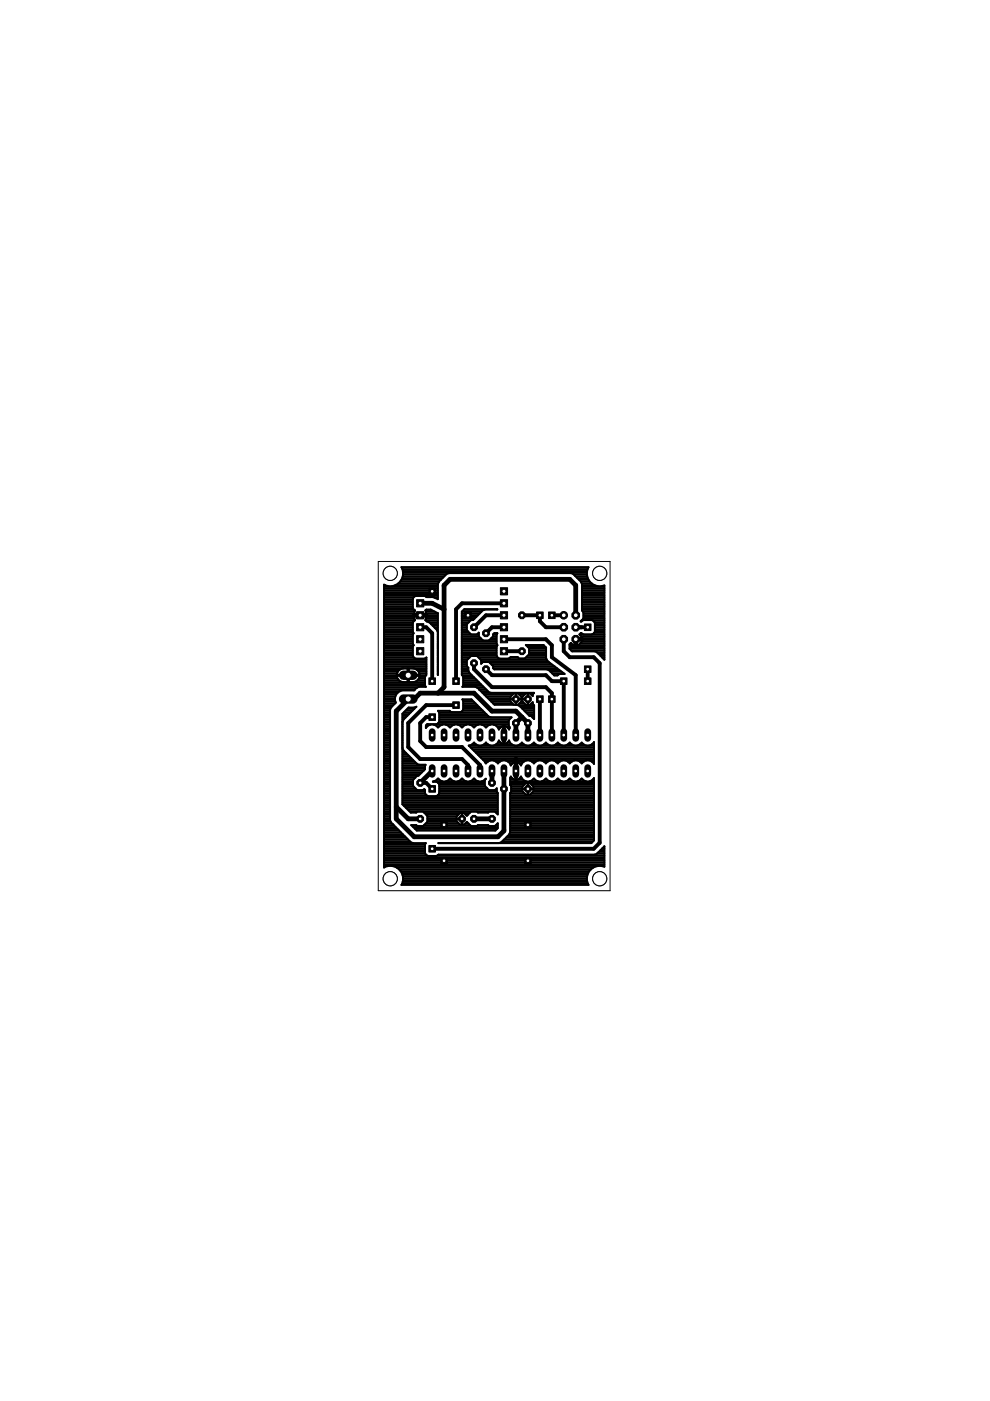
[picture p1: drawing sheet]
<svg xmlns="http://www.w3.org/2000/svg" width="210mm" height="297mm" viewBox="0 0 210 297" stroke-linecap="round" stroke-linejoin="round" font-family="sans-serif">
<g fill="none" stroke="#000" stroke-width=".42">
<path d="M81.4 136.8h6.3M81.4 130.4h11.4M81.4 139.8h9M81.4 139.4h6.4M81.4 139h6.1M81.4 138.7h6.1M81.4 138.3h6.1M81.4 137.9h6.1M81.4 137.5h6.1M81.4 137.2h6.1M81.4 136.4h6.1M81.4 136.1h6.1"/>
<path d="M81.4 135.7h6.1M81.4 135.3h6.1M81.4 134.9h6.1M81.4 134.6h6.1M81.4 134.2h6.2M81.4 133.8h6.1M81.4 133.4h6.1M81.4 133.1h6.1M81.4 132.7h6.1M81.4 132.3h6.1M81.4 131.9h6.2M81.4 131.6h6.5"/>
<path d="M81.4 131.2h6.5M81.4 130.8h6.5M81.4 130h6.5M81.4 129.7h6.5M81.4 129.3h6.4M81.4 128.9h6.2M81.4 128.6h6.1M81.4 128.2h6.1M81.4 127.8h6.1M81.4 127.4h6.1M81.4 127.1h6.1M81.4 126.7h6.3"/>
<path d="M81.4 126.3h11.4M81.4 125.9h11.4M81.4 125.6h11.4M81.4 125.2h11.4M81.4 124.8h11.4M81.4 124.4h11.4M81.4 124.1h.2M83.8 124.1h9M84.4 123.7a2.66 2.66 0 0 1-3 .3v59.9l1-.3h45.1l.6 .2v-4.4l-1.5 1.6-.5 .2h-33.1l-.5 .3h-1.7l-.3-.1M84.5 123.7h8.4M84.8 123.3h8.3M85.1 122.9h8.4"/>
<path d="M85.2 120.3h39.5M85.3 122.6a2.67 2.67 0 0 0-.2-2.4h39.7a2.6 2.6 0 0 0-.2 2.4M85.3 122.6l-.9 1.1M85.3 122.6h8.5M85.3 120.7h39.3M85.4 122.2h8.8M85.4 121.1h39.1M85.4 121.8h9.2M85.4 121.5h39M87.5 137.2v1.8l.4 .5 .3 .1h1.8l.4-.2M87.5 136.4l.2 .4M87.7 136.8l-.2 .4"/>
<path d="M87.9 131.6l-.4 .5v1.8l.2 .4-.2 .3v1.8M88 129.4l-.5-.6v-1.8l.4-.5 .3-.2h1.8l.4 .3h1.5l.9 .4v-3.2a5.7 5.7 0 0 1 2.4-2.3h25.9a6 6 0 0 1 2.3 2.3v5.7l.3 .3v1.3l-.6 .6 .2 .1 .4-.3h1.8l.3 .1 .3 .5v1.8l-.1 .3M88 129.4h.1M88 129.4v2.1M88 131.5h.1M88 131.5l-.1 .1M89.1 130.4v.1M90.2 129.4l.2-.2h.9l1.5 .8M90.2 131.5l.1 .1M90.2 129.4h.1M90.2 129.4v2.1M90.2 131.5h.1"/>
<path d="M90.3 131.6l.7 .4 1.6 1.6 .2 .4M90.3 131.6h2.5M90.3 131.2h2.5M90.3 130.8h2.5M90.3 130h2.5M90.3 129.7h1.9M90.3 129.3h1.2M90.4 139.4h.1M90.4 139.4v3.7l-.3 .5M91 131.9h1.8M91.4 132.3h1.4M91.8 132.7h1"/>
<path d="M92.1 126.7h.7M92.1 133.1h.7M92.5 133.4h.3M92.8 133.8h.1M92.8 136.8h.1M92.8 130l.1 13.1M92.8 139.8h.1M92.8 139.4h.1M92.8 139h.1M92.8 138.7h.1M92.8 138.3h.1M92.8 137.9h.1"/>
<path d="M92.8 137.5h.1M92.8 137.2h.1M92.8 136.4h.1M92.8 136.1h.1M92.8 135.7h.1M92.8 135.3h.1M92.8 134.9h.1M92.8 134.6h.1M92.8 134.2h.1M97.9 129.7l.6-.6 7 .1h-2.7l-.5 .2-2 2.1h-.4l-.9 .9v1.2l.9 .9h1.2l.4-.4M97.9 129.7v13.4l.3 .5M97.9 136.8h7.6"/>
<path d="M97.9 130.4h3.4M97.9 139.8h1.3M97.9 139.4h1.6M97.9 139h7.4M97.9 138.7h7.4M97.9 138.3h7.4M97.9 137.9h7.4M97.9 137.5h7.4M97.9 137.2h7.4M97.9 136.4h7.4M97.9 136.1h7.4M97.9 135.7h4.4"/>
<path d="M97.9 135.3h4M97.9 134.9h3.7M97.9 134.6h3.6M97.9 134.2h1.6M97.9 133.8h1.3M97.9 133.4h1.1M97.9 133.1h1.1M97.9 132.7h1.1M97.9 132.3h1.1M97.9 131.9h1.5M97.9 131.6h1.9M97.9 131.2h2.7"/>
<path d="M97.9 130.8h3.1M97.9 130h3.8M97.9 129.7h4.2M98.3 129.3h4.3M101.5 139.4h4M101.5 134.2h.1M101.5 134.1v.8l.9 .9h1.3l.9-.9v-.4l.2-.3h.6l-.1 2.2M101.8 139.8h14M103.8 135.7h1.5M104.2 135.3h1.1M104.5 134.9h.8M104.6 134.6h.7"/>
<path d="M105.3 137.2v1.8l.3 .5 .3 .1h1.9l.5-.3h1.4l.3 .3h1.3l.9-.9v-1.3l-.7-.6h3.7l.6 .5v2.1M105.3 136.4l.2 .4M105.5 136.8l-.2 .4M108.2 139.4h1.7M111.5 139.4h4.3M111.5 136.8h3.8M111.8 139h4M111.9 137.2h3.8M112.2 138.7h3.6M112.2 138.3h3.6M112.2 137.9h3.6M112.2 137.5h3.6"/>
<path d="M115.8 139.4l.3 .8M120.8 137.6l.5 .5h4.8l.5 .2M120.8 136.8h7.3M120.8 137.5h7.3M120.8 137.2h7.3M120.9 136.4h.3M121.1 137.9h7M121.5 136.8l-.4-.5-.3 .3v1M121.6 121.8h2.8M122 136.4h.1M122 136.1h.1M122 135.7h.1"/>
<path d="M122 122.2h2.5M122.4 122.6h2.2M122.8 122.9h2M122.9 134.6h5.2M123 136.4h5.1M123.1 123.3h2M123.3 134.9h4.8M123.3 131.6h.2M123.3 136.1v-.5h-1.3v1.2M123.3 136.1l-.7 .7M123.3 136.1h4.8M123.3 135.7h4.8"/>
<path d="M123.3 135.3h4.8M123.3 123.7h2.1M123.4 129.3h4.7M123.4 128.9h4.7M123.4 128.6h4.7M123.4 128.2h4.7M123.4 127.8h4.7M123.4 127.4h4.7M123.4 127.1h4.7M123.4 126.7h4.7M123.4 126.3h4.7M123.4 125.9h4.7"/>
<path d="M123.4 125.6h4.7M123.4 125.2h4.7M123.4 124.8h4.7M123.4 124.4h4.7M123.4 124.1h2.6M123.6 129.7h4.5M123.6 131.2h4.5M123.7 130.4h4.4M123.7 130.8h4.4M123.7 130h4.4M124.6 122.6a2.73 2.73 0 0 0 3.5 1.5v15.8l-1.5-1.6M125.7 131.6h2.4"/>
<path d="M126 134.2h2.1M126 134.2l-.5 .3h-1.8l-.6-.3-.2 .3 .4 .5v.5h-1.2v1.3M126 131.9h2.1M126.1 133.8h2M126.1 133.4h2M126.1 133.1h2M126.1 132.7h2M126.1 132.3h2M126.6 138.3h1.5M126.9 138.7h1.2M127.3 139h.8M127.7 139.4h.4"/>
<path d="M128.1 139.8h.1M81.4 151.8h1.3M81.4 143.2h5M81.4 151h1.3M81.4 144.7h8.7M81.4 159.6h1.3M81.4 159.3h1.3M81.4 158.9h1.3M81.4 158.5h1.3M81.4 158.1h1.3M81.4 157.8h1.3M81.4 157.4h1.3"/>
<path d="M81.4 157h1.3M81.4 156.7h1.3M81.4 156.3h1.3M81.4 155.9h1.3M81.4 155.5h1.3M81.4 155.2h1.3M81.4 154.8h1.3M81.4 154.4h1.3M81.4 154h1.3M81.4 153.6h1.3M81.4 153.3h1.3M81.4 152.9h1.3"/>
<path d="M81.4 152.5h1.3M81.4 152.1h1.3M81.4 151.4h1.3M81.4 150.6h1.3M81.4 150.3h1.4M81.4 149.9h1.6M81.4 149.5h2M81.4 149.2h2.4M81.4 148.8h2.4M81.4 148.4h2.4M81.4 148h2.4M81.4 147.7h2.4"/>
<path d="M81.4 147.3h2.6M81.4 146.9h2.9M81.4 146.5h3.5M81.4 146.2h6.6M81.4 145.8h7.1M81.4 145.4h8.7M81.4 145h8.7M81.4 144.3h3.2M81.4 143.9h2.9M81.4 143.5h2.8M81.4 142.8h2.8M81.4 142.4h2.9"/>
<path d="M81.4 142h3.2M81.4 141.7h9M81.4 141.3h9M81.4 140.9h9M81.4 140.5h9M81.4 140.2h9M84.3 142.4l-.2 .6h4.9l-.2-.6M84.3 142.4l.5-.5a2.08 2.08 0 0 1 1.6-.2v2.9M84.3 143.9l-.2-.6h4.9l-.2 .6M84.3 143.9l.5 .5 .6 .2M85.3 151.8h1M85.3 158.6l.2 .5 2.9 2.8 .4 .2h1.4l-.1 1-2.5 2.3v1.2l.9 .9"/>
<path d="M85.3 153.1l.2-.5 2.8-2.8-.4 .2h-1.3l-1.3 1.3v19.2M85.3 159.6h.8M85.3 159.3h.4M85.3 158.9h.1M85.3 158.5h.1M85.3 158.1h.1M85.3 157.8h.1M85.3 157.4h.1M85.3 157h.1M85.3 156.7h.1M85.3 156.3h.1M85.3 155.9h.1"/>
<path d="M85.3 155.5h.1M85.3 155.2h.1M85.3 154.8h.1M85.3 154.4h.1M85.3 154h.1M85.3 153.6h.1M85.3 153.3h.1M85.3 152.9h.1M85.3 152.5h.3M85.3 152.1h.7M85.3 151.4h1.4M85.6 151h1.5"/>
<path d="M86 150.6h1.5M86.4 150.3h1.4M86.4 144.3h.3M86.4 143.9h.3M86.4 143.5h.3M86.4 142.8h.3M86.4 142.4h.3M86.4 142h.3M86.7 143.2h3.6M88.1 149.9h.1M88.4 142h2M88.5 144.3h1.6"/>
<path d="M88.5 144.3l-.8 .3M88.8 142.4l-.5-.5a1.97 1.97 0 0 0-1.6-.2v2.9M88.8 143.9l-.3 .4M88.8 143.9h1.3M88.8 142.4h1.6M88.9 142.8h1.5M88.9 143.5h1.2M90.1 143.6v1.7l.2 .3h-1.5l-.5 .2-.5 .6h-2.6a1.81 1.81 0 0 0-1.3 2.6l-1 1-.2 .5v23.4M90.3 154h.3M90.5 153.6h.7M92 153.6h1.8M92.7 154h.4"/>
<path d="M92.8 142.8h.1M92.8 142.4h.1M92.8 142h.1M92.8 141.7h.1M92.8 141.3h.1M92.8 140.9h.1M92.8 140.5h.1M92.8 140.2h.1M92.9 153.3h15M93.1 151h9.6M93.1 151.8h10.4M93.1 152.9h14.8"/>
<path d="M93.1 152.5h14.9M93.1 152.1h15.3M93.1 151.4h10M94.6 153.6h1.7M95.2 154h.5M95.8 151l-.4-.3h-2.5l.2 .5v1.7M97.1 153.6h1.7M97.7 154h.5M97.9 142.8h1.8M97.9 142.4h1.5M97.9 142h1.4M97.9 141.7h1.4"/>
<path d="M97.9 141.3h1.1M97.9 140.9h1.1M97.9 140.5h1.1M97.9 140.2h1.1M98 143.2h2.1M98 145.6h2.8l.8 .6M98.1 145.6h-.1M98.1 150.7l.1-.3v-1.8l-.2-.3h1.9l3.7 3.6 .5 .2h4.4l-.6 .6v1.2l.2 .2-.2 .6a1.17 1.17 0 0 0-1.1-.7 1.17 1.17 0 0 0-1 .7 1.53 1.53 0 0 0-1.3-1.1 1.53 1.53 0 0 0-1.5 .6 1.55 1.55 0 0 0-2.5 0 1.54 1.54 0 0 0-2.5 0 1.54 1.54 0 0 0-2.6 0 1.54 1.54 0 0 0-2.5 0 1.52 1.52 0 0 0-2.6 .1v-.5l.3-.3h1.9l.3-.1 .3-.5M98.1 150.7l-.5 .3M98.1 150.6h4.2M98.1 148.4h2M98.1 145.4h4.2"/>
<path d="M98.2 143.6v1.7l-.1 .3M98.2 144.7h3.4M98.2 150.3h3.8M98.2 149.9h3.4M98.2 149.5h3M98.2 149.2h2.6M98.2 148.8h2.3M98.2 145h3.7M98.2 144.3h3M98.2 143.9h2.6M98.2 143.5h2.2M99.4 158.1h26.5"/>
<path d="M99.6 153.6h1.8M99.8 158.5h26.1M100.2 157.8h.6M100.2 158.9h25.7M100.3 154h.4M100.6 159.3h25.3M100.9 159.6h25M101.1 145.8h1.6M101.6 146.2h1.5M101.6 146.2l3.3 3.2h4.7l.5 .2 2.2 2.2h.9M101.6 146.2h.1M101.9 146.5h1.5"/>
<path d="M102 140.5h.2M102 140.2h14.1M102.2 153.6h1.7M102.3 146.9h10.9M102.7 147.3h6M102.7 157.8h.7M102.8 154h.5M103.1 147.7h5.2M103.4 148h4.8M103.8 148.4h4.4M103.9 140.5h12.7M104.2 148.8h4.1"/>
<path d="M104.2 140.9h12.9M104.6 141.7v-.5l-.9-.8h-1.3l-.4 .3v-.7l-.9-.9h-1.2l-.9 .9v1.2l.3 .3 .2 1.1 4.1 4.1 .5 .2h9.1l-.3 .7-.5-.5h-1l-.6 .6v1l.6 .7h1l.5-.5 .3 .7v2.9l-.6-.7M104.6 141.7l.2 .2h11.2l.4 .2 1.1 1.1M104.6 149.2h4.1M104.6 141.7h13.5M104.6 141.3h13M104.7 153.6h3.2M105.2 157.8h3.2M105.3 154h1.2M105.6 157.4h.4M105.7 154.4h.2M105.8 157a1.53 1.53 0 0 1-1.3 1.1 1.53 1.53 0 0 1-1.5-.7 1.55 1.55 0 0 1-2.5 0l-.4 .4-.7 .3 3.4 3.4"/>
<path d="M105.8 157a1.18 1.18 0 0 0 1 .7 1.18 1.18 0 0 0 1.1-.7M105.8 157h.1M106.8 154v3.7M106.8 155.9h.1M106.8 157.4h.1M106.8 157h.1M106.8 156.7h.1M106.8 156.3h.1M106.8 155.5h.1M106.8 155.2h.1M106.8 154.8h.1M106.8 154.4h.1"/>
<path d="M106.8 154h.1M107.2 154h.7M107.7 157.4h.4M107.8 154.4h.2M107.9 157a1.53 1.53 0 0 0 1.3 1.1 1.53 1.53 0 0 0 1.5-.7 1.54 1.54 0 0 0 2.5 0 1.54 1.54 0 0 0 2.5 0 1.52 1.52 0 0 0 2.6 0 1.55 1.55 0 0 0 2.5 0 1.55 1.55 0 0 0 2.5 0 1.55 1.55 0 0 0 2.6 0M107.9 157h.1M108.2 148.2h2.4M109.4 147.1v2.3M109.4 149.2h.1M109.4 148.8h.1M109.4 148.4h.1M109.4 148h.1"/>
<path d="M109.4 147.7h.1M109.4 147.3h.1M109.9 149.5h3.3M110.1 147.3h1.1M110.1 149.2h1.1M110.3 157.8h.7M110.4 149.9h2.8M110.5 147.7h.3M110.5 148.8h.3M110.6 148.4h.2M110.6 148h.2M110.8 148.2h1.2"/>
<path d="M110.8 150.3h2.4M111.1 150.6h2.1M111.5 151h1.7M111.9 151.4h1.3M111.9 147.1v2.3M111.9 149.2h.1M111.9 148.8h.1M111.9 148.4h.1M111.9 148h.1M111.9 147.7h.1M111.9 147.3h.1M112.6 147.3h.4"/>
<path d="M112.6 149.2h.4M112.9 157.8h.6M112.9 152.1h.3M115.4 157.8h.7M116.1 140.2l3.6 2.7h-1l-.5 .3M116.2 142h2.4M116.7 142.4h2.4M117.1 142.8h2.5M117.5 143.2h.7M117.9 157.8h.7M120.5 157.8h.6M123 157.8h.7"/>
<path d="M125.6 157.8h.3M125.9 157.4h.1M125.9 157.4v4.5M81.4 167.5h1.3M81.4 176.1h3.2M81.4 178.7l8.9 .1-.2 .3M81.4 179.9h8.7M81.4 179.5h8.7M81.4 179.1h8.7M81.4 178.4h5.5M81.4 178h5.1M81.4 177.6h4.7"/>
<path d="M81.4 177.2h4.4M81.4 176.9h4M81.4 176.5h3.6M81.4 175.7h2.9M81.4 175.4h2.5M81.4 175h2.1M81.4 174.6h1.7M81.4 174.2h1.4M81.4 173.9h1.3M81.4 173.5h1.3M81.4 173.1h1.3M81.4 172.7h1.3"/>
<path d="M81.4 172.4h1.3M81.4 172h1.3M81.4 171.6h1.3M81.4 171.3h1.3M81.4 170.9h1.3M81.4 170.5h1.3M81.4 170.1h1.3M81.4 169.8h1.3M81.4 169.4h1.3M81.4 169h1.3M81.4 168.6h1.3M81.4 168.3h1.3"/>
<path d="M81.4 167.9h1.3M81.4 167.1h1.3M81.4 166.8h1.3M81.4 166.4h1.3M81.4 166h1.3M81.4 165.6h1.3M81.4 165.2h1.3M81.4 164.9h1.3M81.4 164.5h1.3M81.4 164.1h1.3M81.4 163.8h1.3M81.4 163.4h1.3"/>
<path d="M81.4 163h1.3M81.4 162.6h1.3M81.4 162.3h1.3M81.4 161.9h1.3M81.4 161.5h1.3M81.4 161.1h1.3M81.4 160.8h1.3M81.4 160.4h1.3M81.4 160h1.3M82.7 173.9l.2 .5 .4 .3M83.3 174.7h.1M83.3 174.7l3.8 3.8 .4 .3"/>
<path d="M85.3 167.5h4.8M85.3 170.5l1.8 1.8 2.6-.2 .9 .9v1.2M85.3 170.5h20.2M85.3 170.1h20.2M85.3 169.8h20.2M85.3 169.4h20.2M85.3 169h20.2M85.3 168.6h5.1M85.3 168.3h4.8M85.3 167.9h4.8M85.3 167.1h2.8M85.3 166.8h2.4"/>
<path d="M85.3 166.4h2.3M85.3 166h2.3M85.3 165.6h2.3M85.3 165.2h2.4M85.3 164.9h2.8M85.3 164.5h3.1M85.3 164.1h3.8M85.3 163.8h4.2M85.3 163.4h4.5M85.3 163h4.8M85.3 162.6h4.8M85.3 162.3h4.9"/>
<path d="M85.3 161.9h3M85.3 161.5h2.6M85.3 161.1h2.3M85.3 160.8h1.9M85.3 160.4h1.5M85.3 160h1.1M85.7 170.9h19.8M86 171.3h19.5M86.4 171.6h19.1M86.8 172h18.7M87.2 175h1.1M87.6 175.4h17.9"/>
<path d="M88 175.7h17.4M89.7 167.5l.2-.2 .2 .2 .1 .9 .6 .4h1.7l.3-.1 .3-.6v-1.7l-.3-.5-1-.2 .7-.2 .4-.4a1.55 1.55 0 0 0 2.5 0 1.55 1.55 0 0 0 2.6 0 1.55 1.55 0 0 0 2.5 0 1.54 1.54 0 0 0 2.5 0l-.2 .3v1.2l.9 .9M89.9 175h9.8M90 172.4h9.6M90.1 179.1v1.7l.4 .6M90.2 174.6h7.1M90.4 172.7h6.8M90.6 174.2h6.3M90.6 173.9h6.2M90.6 173.5h6.2M90.6 173.1h6.2M92.1 165.6h1.6"/>
<path d="M92.7 165.2h.4M92.8 168.6h12.7M92.9 166h9.9M93.1 168.3h12.4M93.1 167.5h12.2M93.1 167.9h12.2M93.1 167.1h10.2M93.1 166.8h9.8M93.1 166.4h9.7M94.6 165.6h1.6M95.2 165.2h.4M96.8 173.6h1.2"/>
<path d="M97.2 165.6h1.6M97.8 165.2h.4M98 172.4v2.4M98 174.6h.1M98 174.2h.1M98 173.9h.1M98 173.5h.1M98 173.1h.1M98 172.7h.1M98.6 174.6h.8M98.7 172.7h.5M99.7 165.6h1.6"/>
<path d="M100.3 165.2h.4M101.3 175h2.2M101.3 160h24.6M101.7 160.4h24.2M102.1 160.8h23.8M102.2 165.6h.6M102.4 161.1h23.5M102.8 161.5l.2 .4a1.55 1.55 0 0 1 2.6 0 1.55 1.55 0 0 1 2.5 0M102.8 161.5h.6M102.8 165.2h.1M104.9 167.5l.4-.4v.8M105.1 175h.4"/>
<path d="M105.2 172.4h.3M105.2 161.5h.7M105.3 167.9l.2 .2v4.6l-.6-.6h-1.2l-.2 .2h-2.2l-.2-.2h-1.2l-.9 .9-.6-.6h-.9l-.7 .7v1l.7 .7h.9l.6-.6 .9 .9h1.2l.2-.2h2.2l.2 .2h1.2l.6-.5v1l-.5 .5h-16.6l-1.2-1.2 2.5 .2 .9-.9M105.5 174.6h.1M106.5 178.4h19.3M106.9 178h19M107.3 177.6h18.6M107.6 177.2h18.3M107.8 161.5h3.2M108 176.9h17.9M108.1 176.5h17.8M108.1 161.9h.5"/>
<path d="M108.2 176.1h17.7M108.2 175.7h17.7M108.2 175.4h17.7M108.2 175h17.7M108.2 174.6h17.7M108.2 174.2h17.7M108.2 173.9h17.7M108.2 173.5h17.7M108.2 173.1h17.7M108.2 172.7h17.7M108.2 172.4h17.7M108.2 172h17.7"/>
<path d="M108.2 171.6h17.7M108.2 171.3h17.7M108.2 170.9h17.7M108.2 170.5h17.7M108.2 170.1h17.7M108.2 169.8h17.7M108.2 169.4h17.7M108.2 169h17.7M108.2 168.6h17.7M108.2 168.3h3.1M108.2 166.4h3M108.2 166h17.7"/>
<path d="M108.2 165.6h3.3M108.2 165.2h.7M108.2 164.9h.3M108.3 162.3h.1M108.4 167.5h2.4M108.4 167.9l-.2 .2v8.3a5.7 5.7 0 0 1-2.4 2.4M108.4 167.9h2.5M108.4 167.1h2.4M108.4 166.8h2.4M108.6 161.9a1.17 1.17 0 0 1 1.9 .4l.1-.4M108.6 161.9l-.3 .4-.2-.4M108.9 165.2l-.6-.6-.1 .4v1.4l.2 .2v1.3"/>
<path d="M108.9 165.2h.9M109.4 161.6v3.7M109.4 163.5h.1M109.4 165.2h.1M109.4 164.9h.1M109.4 164.5h.1M109.4 164.1h.1M109.4 163.8h.1M109.4 163.4h.1M109.4 163h.1M109.4 162.6h.1M109.4 162.3h.1"/>
<path d="M109.4 161.9h.1M109.8 165.2h1M109.8 165.2l.7-.6a1.53 1.53 0 0 0 1.2 1.1 1.53 1.53 0 0 0 1.5-.6 1.54 1.54 0 0 0 2.5 0 1.52 1.52 0 0 0 2.6 0 1.55 1.55 0 0 0 2.5 0 1.55 1.55 0 0 0 2.5 0 1.55 1.55 0 0 0 2.6-.1v13.2l-.5 .6M110.2 161.9h.4M110.3 164.9h.3M110.4 162.3h.1M110.6 161.9a1.55 1.55 0 0 1 2.6 0 1.54 1.54 0 0 1 2.5 0 1.52 1.52 0 0 1 2.6 0 1.55 1.55 0 0 1 2.5 0 1.55 1.55 0 0 1 2.5 0 1.55 1.55 0 0 1 2.6 0M110.8 167.3h2.3M111.9 166.1v2.3M111.9 167.5h.1M111.9 168.3h.1M111.9 167.9h.1"/>
<path d="M111.9 167.1h.1M111.9 166.8h.1M111.9 166.4h.1M112.4 165.6h1.6M112.6 168.3h13.3M112.7 166.4h13.2M112.8 161.5h.7M113 167.9h12.9M113 165.2h.4M113.1 166.8h12.8M113.1 167.5h12.8M113.1 167.1h12.8"/>
<path d="M114.9 165.6h1.6M115.4 161.5h.7M115.5 165.2h.4M117.5 165.6h1.6M117.9 161.5h.7M118.1 165.2h.4M120 165.6h1.6M120.5 161.5h.7M120.6 165.2h.4M122.5 165.6h1.7M123 161.5h.7M123.1 165.2h.4"/>
<path d="M125.1 165.6h.8M125.4 178.7l-32.4 .1M125.5 161.5h.4M125.7 165.2h.2M125.9 161.9h.1M127.7 179.9h.4M128.1 179.5h.1M81.4 183.6h.9M81.4 183.2h46.7M81.4 182.9h46.7M81.4 182.5h46.7M81.4 182.1h46.7"/>
<path d="M81.4 181.7h46.7M81.4 181.4h9.1M81.4 181h8.8M81.4 180.6h8.7M81.4 180.2h8.7M83.1 183.6a2.68 2.68 0 0 1 2 4h39.7a2.71 2.71 0 0 1 2-4M84.1 184h41.7M84.6 184.4h40.7M85 184.7h39.9M85.2 185.1h39.5M85.3 187.3h39.3M85.3 185.5h39.3"/>
<path d="M85.4 187h39.1M85.4 185.8h39.1M85.4 186.6h39M85.4 186.2h39M92.8 181.4h35.3M126.6 181h1.5M127 180.6h1.1M127.3 180.2h.8M127.6 183.6h.5"/>
<circle cx="109.4" cy="148.2" r="1.26"/>
<circle cx="111.9" cy="167.3" r="1.26"/>
</g>
<path d="M87.8 130.5h2.6M89.1 127.9h2.5l2.5 1.3M122.1 130.5v-6.4l-1.3-1.3h-25.4l-1.3 1.3v21.6l-1.2 1.3M123.3 135.5h-1.2v1.3M106.8 154.6v2.5M110.7 152l-1.3 1.3v2.6M111.9 155.9v-2.6l-2.5-2.5h-5.1l-3.8-3.8h-11.4l-1.3 1.2h-1.2l-2.6 2.6v22.8l3.8 3.8h17.8l1.2-1.3v-12.6M84 171.1l2.6 2.5h2.5M91.6 163.5l-2.5 2.5M100.5 173.6h3.8M104.3 163.5v2.5M109.4 160.9v3.8" fill="none" stroke="#000" stroke-width="1"/>
<g fill="none" stroke="#000" stroke-width=".83">
<path d="M89.1 133h1.3l1.2 1.3v10.1M106.8 127.9h-8.8l-1.3 1.3v15.2M106.8 135.5h8.9l1.3 1.3v2.5l5.1 3.9v12.7M106.8 133h-2.5l-1.3 1.3M106.8 130.5h-3.8l-2.5 2.5M106.8 138.1h3.9M110.7 130.5h3.8v1.2l1.2 1.3h3.8M117 130.5h2.5M119.5 135.5v2.6l1.3 1.2h5.1l1.2 1.3v38.1l-1.2 1.3h-34.3M122.1 133h2.5M91.6 152h-1.2l-1.3 1.3v3.8l1.3 1.3h7.6l3.8 3.8v1.3M96.7 149.5h-6.3l-3.8 3.8v5.1l2.5 2.5h8.9l1.2 1.3v1.3"/>
<path d="M100.5 140.6v1.3l3.8 3.8h11.4l1.3 1.3v8.9M103 141.9l1.3 1.3h11.4l1.3 1.2h2.5v11.5M114.5 148.2v7.7M124.6 141.9v2.5M89.1 166h1.3l1.2 1.3"/>
</g>
<path d="M91.6 162.8v1.4" fill="none" stroke="#000" stroke-width="1.4"/>
<circle cx="91.6" cy="163.5" r=".4" fill="#fff" stroke="#000" stroke-width=".21"/>
<path d="M94.1 162.8v1.4" fill="none" stroke="#000" stroke-width="1.4"/>
<circle cx="94.1" cy="163.5" r=".4" fill="#fff" stroke="#000" stroke-width=".21"/>
<path d="M96.7 162.8v1.4" fill="none" stroke="#000" stroke-width="1.4"/>
<circle cx="96.7" cy="163.5" r=".4" fill="#fff" stroke="#000" stroke-width=".21"/>
<path d="M99.2 162.8v1.4" fill="none" stroke="#000" stroke-width="1.4"/>
<circle cx="99.2" cy="163.5" r=".4" fill="#fff" stroke="#000" stroke-width=".21"/>
<path d="M101.8 162.8v1.4" fill="none" stroke="#000" stroke-width="1.4"/>
<circle cx="101.8" cy="163.5" r=".4" fill="#fff" stroke="#000" stroke-width=".21"/>
<path d="M104.3 162.8v1.4" fill="none" stroke="#000" stroke-width="1.4"/>
<circle cx="104.3" cy="163.5" r=".4" fill="#fff" stroke="#000" stroke-width=".21"/>
<path d="M106.8 162.8v1.4" fill="none" stroke="#000" stroke-width="1.4"/>
<circle cx="106.8" cy="163.5" r=".4" fill="#fff" stroke="#000" stroke-width=".21"/>
<path d="M109.4 162.8v1.4" fill="none" stroke="#000" stroke-width="1.4"/>
<circle cx="109.4" cy="163.5" r=".4" fill="#fff" stroke="#000" stroke-width=".21"/>
<path d="M111.9 162.8v1.4" fill="none" stroke="#000" stroke-width="1.4"/>
<circle cx="111.9" cy="163.5" r=".4" fill="#fff" stroke="#000" stroke-width=".21"/>
<path d="M114.5 162.8v1.4" fill="none" stroke="#000" stroke-width="1.4"/>
<circle cx="114.5" cy="163.5" r=".4" fill="#fff" stroke="#000" stroke-width=".21"/>
<path d="M117 162.8v1.4" fill="none" stroke="#000" stroke-width="1.4"/>
<circle cx="117" cy="163.5" r=".4" fill="#fff" stroke="#000" stroke-width=".21"/>
<path d="M119.5 162.8v1.4" fill="none" stroke="#000" stroke-width="1.4"/>
<circle cx="119.5" cy="163.5" r=".4" fill="#fff" stroke="#000" stroke-width=".21"/>
<path d="M122.1 162.8v1.4" fill="none" stroke="#000" stroke-width="1.4"/>
<circle cx="122.1" cy="163.5" r=".4" fill="#fff" stroke="#000" stroke-width=".21"/>
<path d="M124.6 162.8v1.4" fill="none" stroke="#000" stroke-width="1.4"/>
<circle cx="124.6" cy="163.5" r=".4" fill="#fff" stroke="#000" stroke-width=".21"/>
<path d="M124.6 155.1v1.4" fill="none" stroke="#000" stroke-width="1.4"/>
<circle cx="124.6" cy="155.9" r=".4" fill="#fff" stroke="#000" stroke-width=".21"/>
<path d="M122.1 155.1v1.4" fill="none" stroke="#000" stroke-width="1.4"/>
<circle cx="122.1" cy="155.9" r=".4" fill="#fff" stroke="#000" stroke-width=".21"/>
<path d="M119.5 155.1v1.4" fill="none" stroke="#000" stroke-width="1.4"/>
<circle cx="119.5" cy="155.9" r=".4" fill="#fff" stroke="#000" stroke-width=".21"/>
<path d="M117 155.1v1.4" fill="none" stroke="#000" stroke-width="1.4"/>
<circle cx="117" cy="155.9" r=".4" fill="#fff" stroke="#000" stroke-width=".21"/>
<path d="M114.5 155.1v1.4" fill="none" stroke="#000" stroke-width="1.4"/>
<circle cx="114.5" cy="155.9" r=".4" fill="#fff" stroke="#000" stroke-width=".21"/>
<path d="M111.9 155.1v1.4" fill="none" stroke="#000" stroke-width="1.4"/>
<circle cx="111.9" cy="155.9" r=".4" fill="#fff" stroke="#000" stroke-width=".21"/>
<path d="M109.4 155.1v1.4" fill="none" stroke="#000" stroke-width="1.4"/>
<circle cx="109.4" cy="155.9" r=".4" fill="#fff" stroke="#000" stroke-width=".21"/>
<path d="M106.8 155.1v1.4" fill="none" stroke="#000" stroke-width="1.4"/>
<circle cx="106.8" cy="155.9" r=".4" fill="#fff" stroke="#000" stroke-width=".21"/>
<path d="M104.3 155.1v1.4" fill="none" stroke="#000" stroke-width="1.4"/>
<circle cx="104.3" cy="155.9" r=".4" fill="#fff" stroke="#000" stroke-width=".21"/>
<path d="M101.8 155.1v1.4" fill="none" stroke="#000" stroke-width="1.4"/>
<circle cx="101.8" cy="155.9" r=".4" fill="#fff" stroke="#000" stroke-width=".21"/>
<path d="M99.2 155.1v1.4" fill="none" stroke="#000" stroke-width="1.4"/>
<circle cx="99.2" cy="155.9" r=".4" fill="#fff" stroke="#000" stroke-width=".21"/>
<path d="M96.7 155.1v1.4" fill="none" stroke="#000" stroke-width="1.4"/>
<circle cx="96.7" cy="155.9" r=".4" fill="#fff" stroke="#000" stroke-width=".21"/>
<path d="M94.1 155.1v1.4" fill="none" stroke="#000" stroke-width="1.4"/>
<circle cx="94.1" cy="155.9" r=".4" fill="#fff" stroke="#000" stroke-width=".21"/>
<path d="M91.6 155.1v1.4" fill="none" stroke="#000" stroke-width="1.4"/>
<circle cx="91.6" cy="155.9" r=".4" fill="#fff" stroke="#000" stroke-width=".21"/>
<path d="M88.3 134.8h1.6v1.5h-1.6z" fill="#000" stroke="#000" stroke-width=".21"/>
<circle cx="89.1" cy="135.5" r=".44" fill="#fff" stroke="#000" stroke-width=".21"/>
<path d="M88.3 132.2h1.6v1.6h-1.6z" fill="#000" stroke="#000" stroke-width=".21"/>
<circle cx="89.1" cy="133" r=".44" fill="#fff" stroke="#000" stroke-width=".21"/>
<path d="M88.3 129.7h1.6v1.5h-1.6z" fill="#000" stroke="#000" stroke-width=".21"/>
<circle cx="89.1" cy="130.5" r=".44" fill="#fff" stroke="#000" stroke-width=".21"/>
<path d="M88.3 127.1h1.6v1.6h-1.6z" fill="#000" stroke="#000" stroke-width=".21"/>
<circle cx="89.1" cy="127.9" r=".44" fill="#fff" stroke="#000" stroke-width=".21"/>
<path d="M88.3 137.3h1.6v1.5h-1.6z" fill="#000" stroke="#000" stroke-width=".21"/>
<circle cx="89.1" cy="138.1" r=".44" fill="#fff" stroke="#000" stroke-width=".21"/>
<path d="M106.1 137.3h1.5v1.5h-1.5z" fill="#000" stroke="#000" stroke-width=".21"/>
<circle cx="106.8" cy="138.1" r=".44" fill="#fff" stroke="#000" stroke-width=".21"/>
<path d="M106.1 134.8h1.5v1.5h-1.5z" fill="#000" stroke="#000" stroke-width=".21"/>
<circle cx="106.8" cy="135.5" r=".44" fill="#fff" stroke="#000" stroke-width=".21"/>
<path d="M106.1 132.2h1.5v1.6h-1.5z" fill="#000" stroke="#000" stroke-width=".21"/>
<circle cx="106.8" cy="133" r=".44" fill="#fff" stroke="#000" stroke-width=".21"/>
<path d="M106.1 129.7h1.5v1.5h-1.5z" fill="#000" stroke="#000" stroke-width=".21"/>
<circle cx="106.8" cy="130.5" r=".44" fill="#fff" stroke="#000" stroke-width=".21"/>
<path d="M106.1 127.1h1.5v1.6h-1.5z" fill="#000" stroke="#000" stroke-width=".21"/>
<circle cx="106.8" cy="127.9" r=".44" fill="#fff" stroke="#000" stroke-width=".21"/>
<path d="M106.1 124.6h1.5v1.5h-1.5z" fill="#000" stroke="#000" stroke-width=".21"/>
<circle cx="106.8" cy="125.4" r=".44" fill="#fff" stroke="#000" stroke-width=".21"/>
<circle cx="106.8" cy="167.3" r=".78" fill="#000" stroke="#000" stroke-width=".21"/>
<circle cx="106.8" cy="167.3" r=".4" fill="#fff" stroke="#000" stroke-width=".21"/>
<circle cx="111.9" cy="167.3" r=".78" fill="#000" stroke="#000" stroke-width=".21"/>
<circle cx="111.9" cy="167.3" r=".4" fill="#fff" stroke="#000" stroke-width=".21"/>
<circle cx="111.9" cy="153.3" r=".78" fill="#000" stroke="#000" stroke-width=".21"/>
<circle cx="111.9" cy="153.3" r=".4" fill="#fff" stroke="#000" stroke-width=".21"/>
<circle cx="111.9" cy="148.2" r=".78" fill="#000" stroke="#000" stroke-width=".21"/>
<circle cx="111.9" cy="148.2" r=".4" fill="#fff" stroke="#000" stroke-width=".21"/>
<circle cx="109.4" cy="153.3" r=".78" fill="#000" stroke="#000" stroke-width=".21"/>
<circle cx="109.4" cy="153.3" r=".4" fill="#fff" stroke="#000" stroke-width=".21"/>
<circle cx="109.4" cy="148.2" r=".78" fill="#000" stroke="#000" stroke-width=".21"/>
<circle cx="109.4" cy="148.2" r=".4" fill="#fff" stroke="#000" stroke-width=".21"/>
<path d="M85.6 148.2h1.9" fill="none" stroke="#000" stroke-width="2"/>
<circle cx="86.6" cy="148.2" r=".66" fill="#fff" stroke="#000" stroke-width=".21"/>
<path d="M85.6 143.2h1.9" fill="none" stroke="#000" stroke-width="2"/>
<circle cx="86.6" cy="143.2" r=".66" fill="#fff" stroke="#000" stroke-width=".21"/>
<circle cx="89.1" cy="173.6" r=".78" fill="#000" stroke="#000" stroke-width=".21"/>
<circle cx="89.1" cy="173.6" r=".4" fill="#fff" stroke="#000" stroke-width=".21"/>
<circle cx="89.1" cy="166" r=".78" fill="#000" stroke="#000" stroke-width=".21"/>
<circle cx="89.1" cy="166" r=".4" fill="#fff" stroke="#000" stroke-width=".21"/>
<circle cx="100.5" cy="173.6" r=".78" fill="#000" stroke="#000" stroke-width=".21"/>
<circle cx="100.5" cy="173.6" r=".4" fill="#fff" stroke="#000" stroke-width=".21"/>
<circle cx="98" cy="173.6" r=".78" fill="#000" stroke="#000" stroke-width=".21"/>
<circle cx="98" cy="173.6" r=".4" fill="#fff" stroke="#000" stroke-width=".21"/>
<circle cx="104.3" cy="166" r=".78" fill="#000" stroke="#000" stroke-width=".21"/>
<circle cx="104.3" cy="166" r=".4" fill="#fff" stroke="#000" stroke-width=".21"/>
<circle cx="104.3" cy="173.6" r=".78" fill="#000" stroke="#000" stroke-width=".21"/>
<circle cx="104.3" cy="173.6" r=".4" fill="#fff" stroke="#000" stroke-width=".21"/>
<circle cx="119.5" cy="130.5" r=".8" fill="#000" stroke="#000" stroke-width=".21"/>
<circle cx="119.5" cy="130.5" r=".51" fill="#fff" stroke="#000" stroke-width=".21"/>
<circle cx="119.5" cy="133" r=".87" fill="#000" stroke="#000" stroke-width=".21"/>
<circle cx="119.5" cy="133" r=".51" fill="#fff" stroke="#000" stroke-width=".21"/>
<circle cx="119.5" cy="135.5" r=".87" fill="#000" stroke="#000" stroke-width=".21"/>
<circle cx="119.5" cy="135.5" r=".51" fill="#fff" stroke="#000" stroke-width=".21"/>
<circle cx="122.1" cy="130.5" r=".87" fill="#000" stroke="#000" stroke-width=".21"/>
<circle cx="122.1" cy="130.5" r=".51" fill="#fff" stroke="#000" stroke-width=".21"/>
<circle cx="122.1" cy="133" r=".87" fill="#000" stroke="#000" stroke-width=".21"/>
<circle cx="122.1" cy="133" r=".51" fill="#fff" stroke="#000" stroke-width=".21"/>
<circle cx="122.1" cy="135.5" r=".87" fill="#000" stroke="#000" stroke-width=".21"/>
<circle cx="122.1" cy="135.5" r=".51" fill="#fff" stroke="#000" stroke-width=".21"/>
<circle cx="110.7" cy="130.5" r=".78" fill="#000" stroke="#000" stroke-width=".21"/>
<circle cx="110.7" cy="130.5" r=".4" fill="#fff" stroke="#000" stroke-width=".21"/>
<circle cx="110.7" cy="138.1" r=".78" fill="#000" stroke="#000" stroke-width=".21"/>
<circle cx="110.7" cy="138.1" r=".4" fill="#fff" stroke="#000" stroke-width=".21"/>
<circle cx="103" cy="141.9" r=".78" fill="#000" stroke="#000" stroke-width=".21"/>
<circle cx="103" cy="141.9" r=".4" fill="#fff" stroke="#000" stroke-width=".21"/>
<circle cx="103" cy="134.3" r=".78" fill="#000" stroke="#000" stroke-width=".21"/>
<circle cx="103" cy="134.3" r=".4" fill="#fff" stroke="#000" stroke-width=".21"/>
<circle cx="100.5" cy="140.6" r=".78" fill="#000" stroke="#000" stroke-width=".21"/>
<circle cx="100.5" cy="140.6" r=".4" fill="#fff" stroke="#000" stroke-width=".21"/>
<circle cx="100.5" cy="133" r=".78" fill="#000" stroke="#000" stroke-width=".21"/>
<circle cx="100.5" cy="133" r=".4" fill="#fff" stroke="#000" stroke-width=".21"/>
<path d="M93.5 181.8h1.3v1.4h-1.3z" fill="#000" stroke="#000" stroke-width=".21"/>
<circle cx="94.1" cy="182.5" r=".4" fill="#fff" stroke="#000" stroke-width=".21"/>
<path d="M111.2 181.8h1.4v1.4h-1.4z" fill="#000" stroke="#000" stroke-width=".21"/>
<circle cx="111.9" cy="182.5" r=".4" fill="#fff" stroke="#000" stroke-width=".21"/>
<path d="M93.5 174.2h1.3v1.4h-1.3z" fill="#000" stroke="#000" stroke-width=".21"/>
<circle cx="94.1" cy="174.9" r=".4" fill="#fff" stroke="#000" stroke-width=".21"/>
<path d="M111.2 174.2h1.4v1.4h-1.4z" fill="#000" stroke="#000" stroke-width=".21"/>
<circle cx="111.9" cy="174.9" r=".4" fill="#fff" stroke="#000" stroke-width=".21"/>
<path d="M90.9 124.7h1.4v1.4h-1.4z" fill="#000" stroke="#000" stroke-width=".21"/>
<circle cx="91.6" cy="125.4" r=".4" fill="#fff" stroke="#000" stroke-width=".21"/>
<path d="M98.5 129.8h1.4v1.3h-1.4z" fill="#000" stroke="#000" stroke-width=".21"/>
<circle cx="99.2" cy="130.5" r=".4" fill="#fff" stroke="#000" stroke-width=".21"/>
<path d="M96 143.7h1.4v1.4h-1.4z" fill="#000" stroke="#000" stroke-width=".21"/>
<circle cx="96.7" cy="144.4" r=".4" fill="#fff" stroke="#000" stroke-width=".21"/>
<path d="M96 148.8h1.4v1.4h-1.4z" fill="#000" stroke="#000" stroke-width=".21"/>
<circle cx="96.7" cy="149.5" r=".4" fill="#fff" stroke="#000" stroke-width=".21"/>
<path d="M90.9 166.6h1.4v1.4h-1.4z" fill="#000" stroke="#000" stroke-width=".21"/>
<circle cx="91.6" cy="167.3" r=".4" fill="#fff" stroke="#000" stroke-width=".21"/>
<path d="M90.9 179.3h1.4v1.4h-1.4z" fill="#000" stroke="#000" stroke-width=".21"/>
<circle cx="91.6" cy="180" r=".4" fill="#fff" stroke="#000" stroke-width=".21"/>
<path d="M116.3 147.5h1.4v1.4h-1.4z" fill="#000" stroke="#000" stroke-width=".21"/>
<circle cx="117" cy="148.2" r=".4" fill="#fff" stroke="#000" stroke-width=".21"/>
<path d="M116.3 129.8h1.4v1.3h-1.4z" fill="#000" stroke="#000" stroke-width=".21"/>
<circle cx="117" cy="130.5" r=".4" fill="#fff" stroke="#000" stroke-width=".21"/>
<path d="M123.9 132.3h1.4v1.4h-1.4z" fill="#000" stroke="#000" stroke-width=".21"/>
<circle cx="124.6" cy="133" r=".4" fill="#fff" stroke="#000" stroke-width=".21"/>
<path d="M123.9 141.2h1.4v1.4h-1.4z" fill="#000" stroke="#000" stroke-width=".21"/>
<circle cx="124.6" cy="141.9" r=".4" fill="#fff" stroke="#000" stroke-width=".21"/>
<path d="M118.8 143.7h1.4v1.4h-1.4z" fill="#000" stroke="#000" stroke-width=".21"/>
<circle cx="119.5" cy="144.4" r=".4" fill="#fff" stroke="#000" stroke-width=".21"/>
<path d="M123.9 143.7h1.4v1.4h-1.4z" fill="#000" stroke="#000" stroke-width=".21"/>
<circle cx="124.6" cy="144.4" r=".4" fill="#fff" stroke="#000" stroke-width=".21"/>
<path d="M113.8 129.8h1.4v1.3h-1.4z" fill="#000" stroke="#000" stroke-width=".21"/>
<circle cx="114.5" cy="130.5" r=".4" fill="#fff" stroke="#000" stroke-width=".21"/>
<path d="M113.8 147.5h1.4v1.4h-1.4z" fill="#000" stroke="#000" stroke-width=".21"/>
<circle cx="114.5" cy="148.2" r=".4" fill="#fff" stroke="#000" stroke-width=".21"/>
<path d="M90.9 143.7h1.4v1.4h-1.4z" fill="#000" stroke="#000" stroke-width=".21"/>
<circle cx="91.6" cy="144.4" r=".4" fill="#fff" stroke="#000" stroke-width=".21"/>
<path d="M90.9 151.3h1.4v1.4h-1.4z" fill="#000" stroke="#000" stroke-width=".21"/>
<circle cx="91.6" cy="152" r=".4" fill="#fff" stroke="#000" stroke-width=".21"/>
<g fill="none" stroke="#000" stroke-width=".21">
<path d="M80.2 119h49.1v69.8h-49.1z"/>
<circle cx="82.7" cy="186.3" r="1.5"/>
</g>
<circle cx="82.7" cy="186.3" r="1.5" fill="#fff" stroke="#000" stroke-width=".21"/>
<circle cx="82.7" cy="121.6" r="1.5" fill="none" stroke="#000" stroke-width=".21"/>
<circle cx="82.7" cy="121.6" r="1.5" fill="#fff" stroke="#000" stroke-width=".21"/>
<circle cx="127.1" cy="121.6" r="1.5" fill="none" stroke="#000" stroke-width=".21"/>
<circle cx="127.1" cy="121.6" r="1.5" fill="#fff" stroke="#000" stroke-width=".21"/>
<circle cx="127.1" cy="186.3" r="1.5" fill="none" stroke="#000" stroke-width=".21"/>
<circle cx="127.1" cy="186.3" r="1.5" fill="#fff" stroke="#000" stroke-width=".21"/>
</svg>
